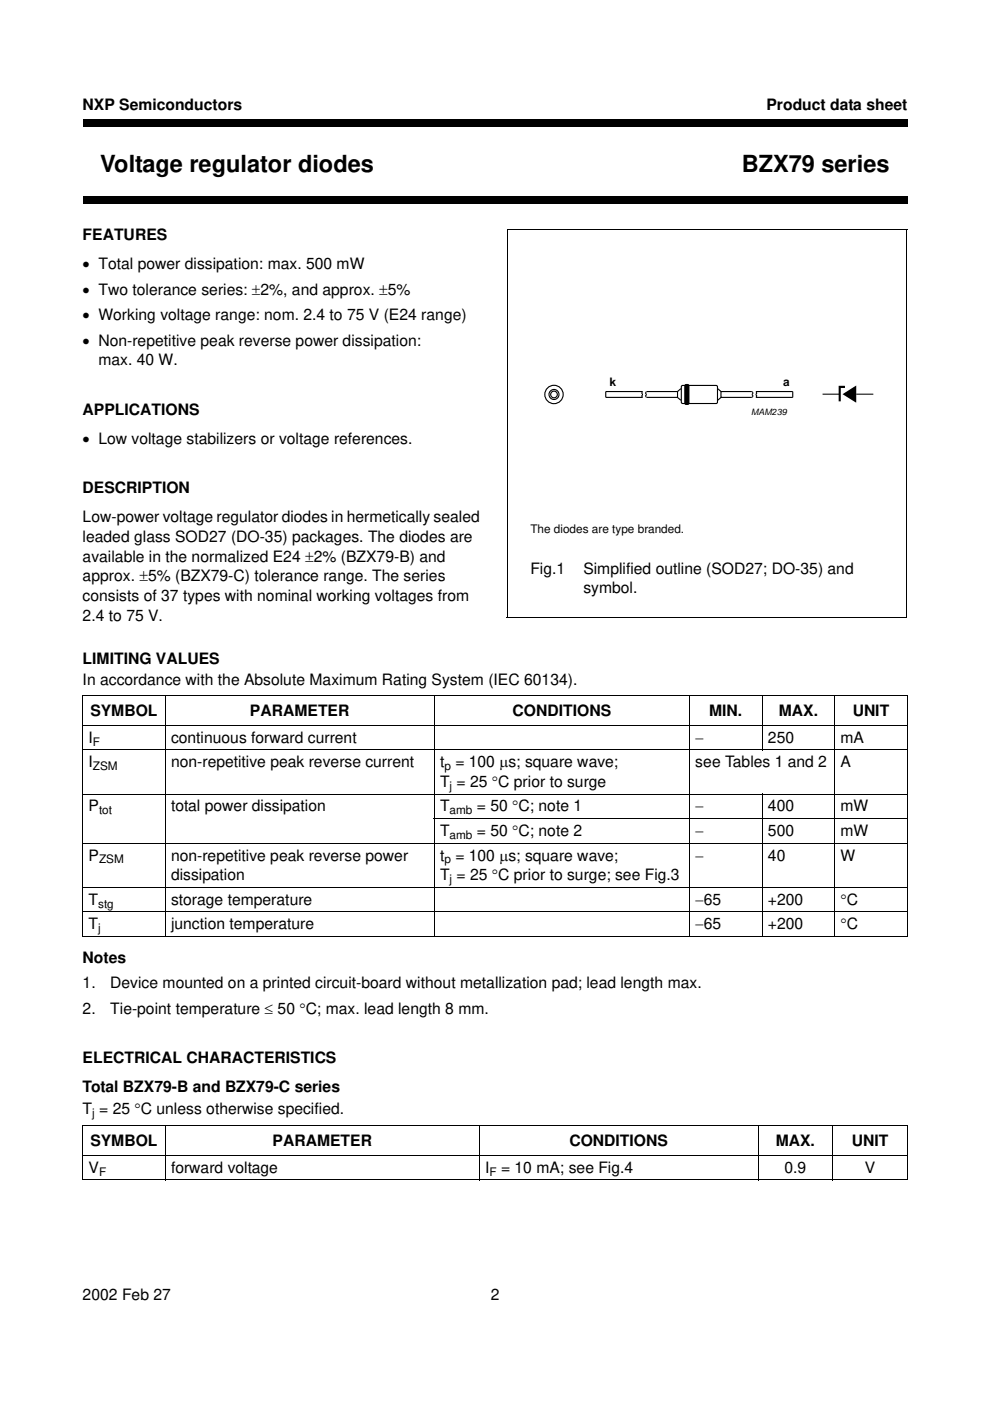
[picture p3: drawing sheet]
<svg xmlns="http://www.w3.org/2000/svg" width="210mm" height="297mm" viewBox="0 0 210 297" stroke-linecap="round" stroke-linejoin="round" font-family="sans-serif">
<defs><g id="words">
<g font-size="5">
<text x="21.3" y="36.4">Voltage regulator diodes</text>
<text x="157.3" y="36.4">BZX79 series</text>
</g>
<g font-size="3.3">
<text x="17.5" y="23.3">NXP Semiconductors</text>
<text x="162.5" y="23.3">Product data sheet</text>
<text x="17.5" y="50.8">FEATURES</text>
<text x="17.5" y="57.1">• Total power dissipation: max. 500 mW</text>
<text x="17.5" y="62.5">• Two tolerance series: ±2%, and approx. ±5%</text>
<text x="17.5" y="67.9">• Working voltage range: nom. 2.4 to 75 V (E24 range)</text>
<text x="17.5" y="73.3">• Non-repetitive peak reverse power dissipation:</text>
<text x="20.9" y="77.5">max. 40 W.</text>
<text x="17.5" y="87.9">APPLICATIONS</text>
<text x="17.5" y="94.1">• Low voltage stabilizers or voltage references.</text>
<text x="17.5" y="104.5">DESCRIPTION</text>
<text x="17.5" y="110.8">Low-power voltage regulator diodes in hermetically sealed</text>
<text x="17.5" y="114.9">leaded glass SOD27 (DO-35) packages. The diodes are</text>
<text x="17.5" y="119.1">available in the normalized E24 ±2% (BZX79-B) and</text>
<text x="17.5" y="123.3">approx. ±5% (BZX79-C) tolerance range. The series</text>
<text x="112.5" y="121.6">Fig.1</text>
<text x="123.7" y="121.6">Simplified outline (SOD27; DO-35) and</text>
<text x="123.7" y="125.8">symbol.</text>
<text x="17.5" y="127.4">consists of 37 types with nominal working voltages from</text>
<text x="17.5" y="131.6">2.4 to 75 V.</text>
<text x="17.5" y="140.7">LIMITING VALUES</text>
<text x="17.5" y="145.3">In accordance with the Absolute Maximum Rating System (IEC 60134).</text>
<text x="19.2" y="151.8">SYMBOL</text>
<text x="53" y="151.8">PARAMETER</text>
<text x="108.7" y="151.8">CONDITIONS</text>
<text x="150.3" y="151.8">MIN.</text>
<text x="165.1" y="151.8">MAX.</text>
<text x="180.8" y="151.8">UNIT</text>
<text x="18.8" y="157.5">I</text>
<text x="36.3" y="157.5">continuous forward current</text>
<text x="147.4" y="157.5">−</text>
<text x="162.8" y="157.5">250</text>
<text x="178.2" y="157.5">mA</text>
<text x="18.8" y="162.7">I</text>
<text x="36.3" y="162.7">non-repetitive peak reverse current</text>
<text x="93.3" y="166.9">T = 25 °C prior to surge</text>
<text x="93.3" y="162.7">t = 100 μs; square wave;</text>
<text x="147.4" y="162.7">see Tables 1 and 2</text>
<text x="178.2" y="162.7">A</text>
<text x="18.8" y="172">P</text>
<text x="36.3" y="172">total power dissipation</text>
<text x="93.3" y="172">T</text>
<text x="101.1" y="172">= 50 °C; note 1</text>
<text x="147.4" y="172">−</text>
<text x="162.8" y="172">400</text>
<text x="178.2" y="172">mW</text>
<text x="93.3" y="177.2">T</text>
<text x="101.1" y="177.2">= 50 °C; note 2</text>
<text x="147.4" y="177.2">−</text>
<text x="162.8" y="177.2">500</text>
<text x="178.2" y="177.2">mW</text>
<text x="18.8" y="182.5">P</text>
<text x="36.3" y="182.5">non-repetitive peak reverse power</text>
<text x="93.3" y="182.5">t = 100 μs; square wave;</text>
<text x="147.4" y="182.5">−</text>
<text x="162.8" y="182.5">40</text>
<text x="178.2" y="182.5">W</text>
<text x="18.8" y="191.8">T</text>
<text x="36.3" y="191.8">storage temperature</text>
<text x="36.3" y="186.6">dissipation</text>
<text x="93.3" y="186.6">T = 25 °C prior to surge; see Fig.3</text>
<text x="147.4" y="191.8">−65</text>
<text x="162.8" y="191.8">+200</text>
<text x="178.2" y="191.8">°C</text>
<text x="18.8" y="197">T</text>
<text x="36.3" y="197">junction temperature</text>
<text x="147.4" y="197">−65</text>
<text x="162.8" y="197">+200</text>
<text x="178.2" y="197">°C</text>
<text x="17.5" y="204.1">Notes</text>
<text x="17.5" y="209.5">1.</text>
<text x="23.4" y="209.5">Device mounted on a printed circuit-board without metallization pad; lead length max.</text>
<text x="17.5" y="214.9">2.</text>
<text x="23.4" y="214.9">Tie-point temperature ≤ 50 °C; max. lead length 8 mm.</text>
<text x="17.5" y="225.3">ELECTRICAL CHARACTERISTICS</text>
<text x="17.5" y="231.6">Total BZX79-B and BZX79-C series</text>
<text x="17.5" y="236.2">T = 25 °C unless otherwise specified.</text>
<text x="19.2" y="242.9">SYMBOL</text>
<text x="57.8" y="242.9">PARAMETER</text>
<text x="120.7" y="242.9">CONDITIONS</text>
<text x="164.5" y="242.9">MAX.</text>
<text x="180.6" y="242.9">UNIT</text>
<text x="18.8" y="248.6">V</text>
<text x="36.3" y="248.6">forward voltage</text>
<text x="102.9" y="248.6">I</text>
<text x="106.3" y="248.6">= 10 mA; see Fig.4</text>
<text x="166.3" y="248.6">0.9</text>
<text x="183.4" y="248.6">V</text>
<text x="17.5" y="275.6">2002 Feb 27</text>
<text x="104" y="275.6">2</text>
</g>
<g font-size="2.5">
<text x="129.2" y="81.9">k</text>
<text x="166.1" y="81.9">a</text>
<text x="112.5" y="113">The diodes are type branded.</text>
<text x="19.7" y="158.1">F</text>
<text x="19.7" y="163.3">ZSM</text>
<text x="94.2" y="163.3">p</text>
<text x="95.3" y="167.4">j</text>
<text x="21" y="172.7">tot</text>
<text x="95.3" y="172.7">amb</text>
<text x="95.3" y="177.9">amb</text>
<text x="21" y="183">ZSM</text>
<text x="94.2" y="183">p</text>
<text x="95.3" y="187.2">j</text>
<text x="20.8" y="197.6">j</text>
<text x="20.8" y="192.4">stg</text>
<text x="19.6" y="236.7">j</text>
<text x="21" y="249.2">F</text>
<text x="103.8" y="249.2">F</text>
</g>
<text font-size="2.1" fill="#fff" x="108.5" y="81.3">handbook, halfpage</text>
<text font-size="1.9" x="159.3" y="87.9">MAM239</text>
</g></defs>
<path d="M17.5 25.3h174.9v1.7h-174.9zM17.5 41.5h174.9v1.7h-174.9z" fill="#000"/>
<g fill="#fff">
<path d="M112.5 119.4h74.9v11.6h-74.9z"/>
<path d="M112.5 111.3h75.5v2.2h-75.5z"/>
<path d="M107.5 78.8h84.9v9.8h-84.9z"/>
<path d="M178.8 81.8v.9z"/>
<path d="M178.9 82.6h13.5z"/>
<path d="M178.8 82.7v1z"/>
<path d="M107.5 78.8h84.9v7.1h-84.9z"/>
<circle cx="132.5" cy="79.6" r=".22"/>
<circle cx="132.5" cy="81.5" r=".22"/>
<circle cx="132.5" cy="83.4" r=".22"/>
<circle cx="132.5" cy="85.3" r=".22"/>
<circle cx="167.4" cy="79.5" r=".22"/>
<circle cx="167.4" cy="81.4" r=".22"/>
<circle cx="167.4" cy="83.3" r=".22"/>
<circle cx="167.4" cy="85.2" r=".22"/>
</g>
<g fill="none" stroke="#000" stroke-width=".24">
<path d="M136.2 83h-7.8v1.3h7.8M137.1 83h6.6M137.1 84.3h6.6M144.4 82.4l-.7 .6v1.3l.7 .6M144.5 81.9l.2-.2 7.3 .1 .1 .2v3.4l-.3 .2-7.2-.1-.1-.2zM152.2 82.4l.7 .6v1.3l-.7 .6M152.9 83h6.5M152.9 84.3h6.5M160.3 83h7.8v1.3h-7.8"/>
<circle cx="117.5" cy="83.6" r="1.95"/>
<circle cx="117.5" cy="83.6" r="1.06"/>
<circle cx="117.5" cy="83.6" r=".71"/>
</g>
<g fill="none" stroke="#000" stroke-width=".21">
<path d="M107.5 48.7h84.9M107.5 48.6v82.3M192.3 48.7v82.3M136.3 83l-.2 .3 .1 .3-.1 .3 .2 .4M137.1 83l-.2 .3 .1 .3-.1 .3 .2 .4M159.4 83l.2 .3-.1 .4 .1 .2-.2 .4M160.2 83l.2 .3-.1 .4 .1 .2-.2 .4M107.4 130.9h84.9M17.4 147.5h175.1M17.4 153.8h175.1M17.4 159h175.1M17.5 147.6v50.9"/>
<path d="M35 147.4v51.2M92.1 147.4v51.2M146.2 147.4v51.2M161.6 147.4v11.7M177 147.4v51.2M192.4 147.6v50.9M17.4 168.4h175.1M17.4 178.8h175.1M91.9 173.6h100.6M161.6 168.3v30.3M17.4 188.2h175.1M17.4 193.4h175.1"/>
<path d="M17.4 198.6h175.1M17.4 238.6h175.1M17.5 238.7v11.4M35 238.5v11.8M101.6 238.5v11.8M160.7 238.5v11.8M176.6 238.5v11.8M192.4 238.7v11.4M17.4 245h175.1M17.4 250.2h175.1"/>
</g>
<path d="M145.2 81.7l.6-.2 .3 .3v3.7l-.3 .3-.5-.1-.1-.2z" fill="#000" stroke="#000" stroke-width=".21"/>
<path d="M174.4 83.6h3.6M181.5 83.6h3.7" fill="none" stroke="#000" stroke-width=".22"/>
<path d="M178.6 83.6l2.9-1.9v3.7z" fill="#000"/>
<path d="M179.2 82h-1.2v3.1" fill="none" stroke="#000" stroke-width=".46"/>
<use href="#words"/>
</svg>
